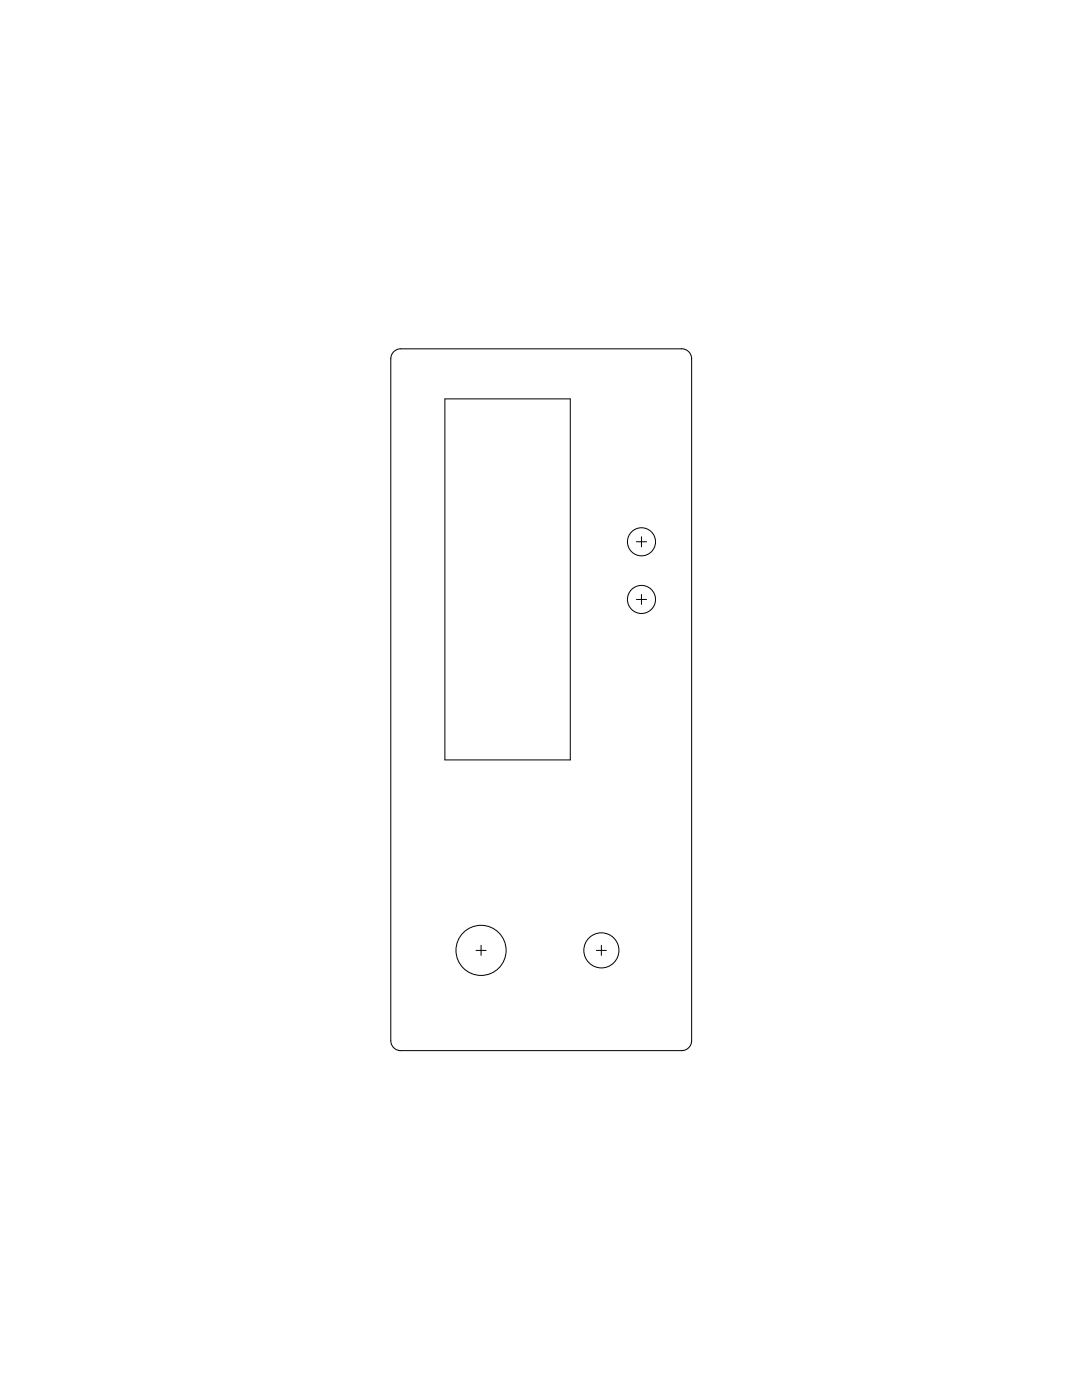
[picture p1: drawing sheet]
<svg xmlns="http://www.w3.org/2000/svg" width="216mm" height="279mm" viewBox="0 0 216 279" stroke-linecap="round" stroke-linejoin="round" font-family="sans-serif">
<g fill="none" stroke="#000" stroke-width=".2">
<path d="M78.6 70.1l1.1-.5h56.6l.9 .4 .6 .8 .2 .6v136.5l-.5 1.1-.8 .6-.5 .1h-56.4l-1.1-.5-.6-.9-.1-.5v-136.4l.2-.7zM88.8 79.6h25v72.1h-25zM127 119.6h2M127 108.1h2M128 107.1v2M128 118.6v2M95 189.7h2M96 188.7v2M119 189.7h2M120 188.7v2"/>
<circle cx="128" cy="108.1" r="2.8"/>
<circle cx="128" cy="119.6" r="2.8"/>
<circle cx="96" cy="189.7" r="5"/>
<circle cx="120" cy="189.7" r="3.5"/>
</g>
</svg>
